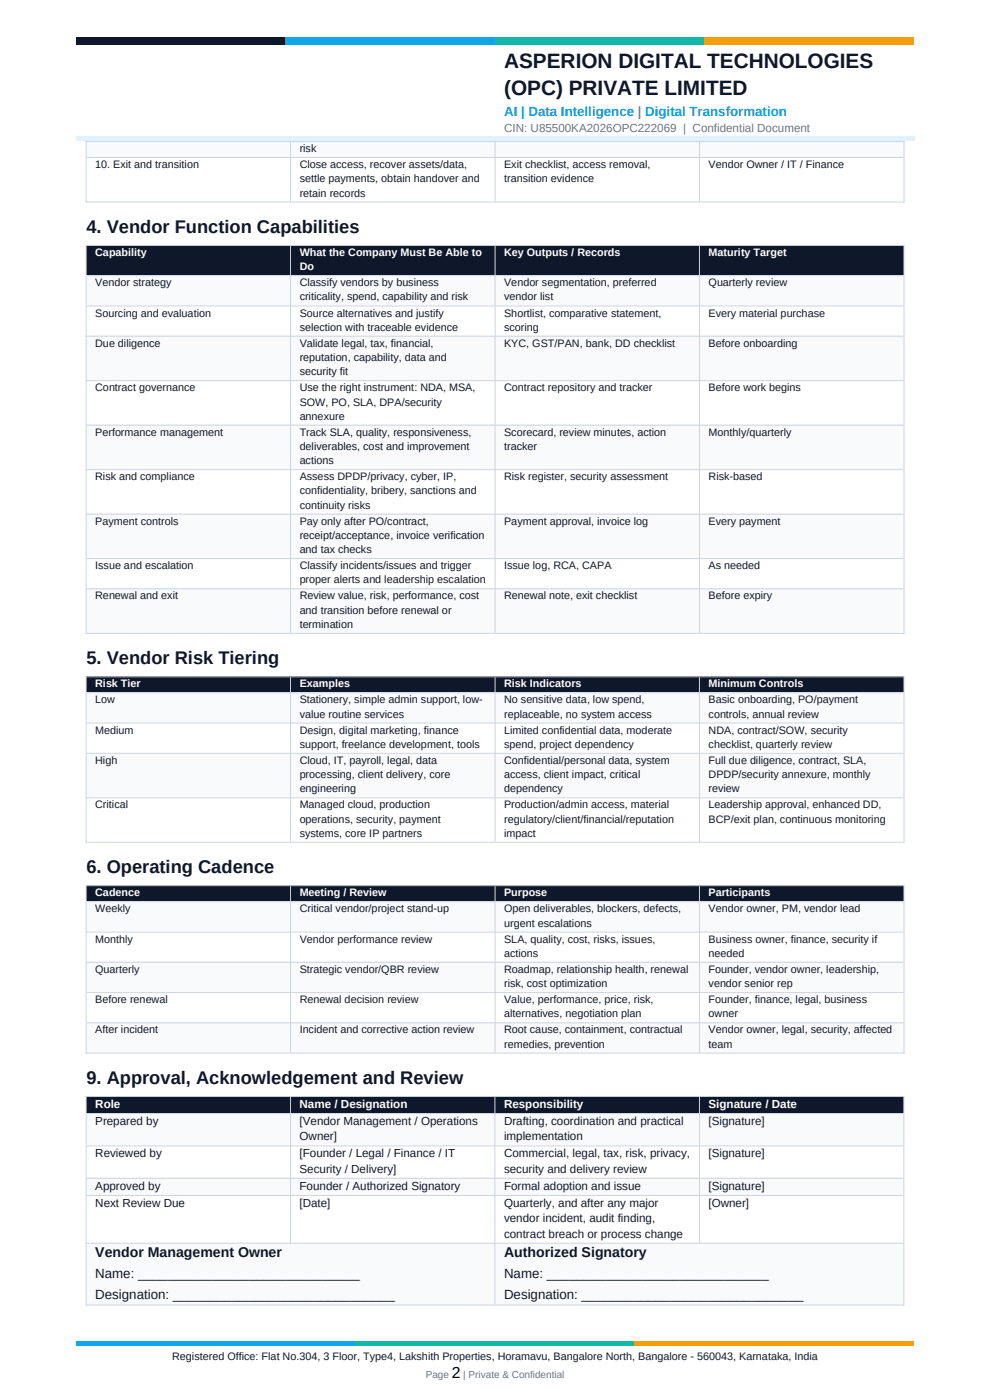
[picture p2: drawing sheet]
<svg xmlns="http://www.w3.org/2000/svg" width="210mm" height="297mm" viewBox="0 0 210 297" stroke-linecap="round" stroke-linejoin="round" font-family="sans-serif">
<defs><g id="words">
<g font-size="4.4" fill="#0f172a">
<text x="106.9" y="14.4">ASPERION DIGITAL TECHNOLOGIES</text>
<text x="106.9" y="20.2">(OPC) PRIVATE LIMITED</text>
</g>
<g font-size="3.9" fill="#0f172a">
<text x="18.3" y="49.4">4. Vendor Function Capabilities</text>
<text x="18.3" y="140.9">5. Vendor Risk Tiering</text>
<text x="18.3" y="185.2">6. Operating Cadence</text>
<text x="18.3" y="230">9. Approval, Acknowledgement and Review</text>
</g>
<text font-size="3.4" x="95.8" y="292.4">2</text>
<g font-size="3" fill="#0f172a">
<text x="20.2" y="266.7">Vendor Management Owner</text>
<text x="106.9" y="266.7">Authorized Signatory</text>
</g>
<text font-size="2.8" fill="#0ea5e9" x="106.9" y="24.5">AI | Data Intelligence | Digital Transformation</text>
<g font-size="2.8" fill="#111827">
<text x="20.2" y="271.2">Name: ______________________________</text>
<text x="20.2" y="275.6">Designation: ______________________________</text>
<text x="106.9" y="271.2">Name: ______________________________</text>
<text x="106.9" y="275.6">Designation: ______________________________</text>
</g>
<text font-size="2.5" fill="#64748b" x="106.9" y="27.9">CIN: U85500KA2026OPC222069 | Confidential Document</text>
<g font-size="2.5" fill="#fff">
<text x="20.2" y="235">Role</text>
<text x="63.6" y="235">Name / Designation</text>
<text x="106.9" y="235">Responsibility</text>
<text x="150.3" y="235">Signature / Date</text>
</g>
<g font-size="2.5" fill="#111827">
<text x="20.2" y="238.7">Prepared by</text>
<text x="63.6" y="238.7">[Vendor Management / Operations</text>
<text x="106.9" y="238.7">Drafting, coordination and practical</text>
<text x="150.3" y="238.7">[Signature]</text>
<text x="20.2" y="245.5">Reviewed by</text>
<text x="63.6" y="241.9">Owner]</text>
<text x="63.6" y="245.5">[Founder / Legal / Finance / IT</text>
<text x="106.9" y="241.9">implementation</text>
<text x="106.9" y="245.5">Commercial, legal, tax, risk, privacy,</text>
<text x="150.3" y="245.5">[Signature]</text>
<text x="63.6" y="248.8">Security / Delivery]</text>
<text x="106.9" y="248.8">security and delivery review</text>
<text x="20.2" y="252.4">Approved by</text>
<text x="20.2" y="256">Next Review Due</text>
<text x="63.6" y="252.4">Founder / Authorized Signatory</text>
<text x="63.6" y="256">[Date]</text>
<text x="106.9" y="252.4">Formal adoption and issue</text>
<text x="106.9" y="256">Quarterly, and after any major</text>
<text x="150.3" y="252.4">[Signature]</text>
<text x="150.3" y="256">[Owner]</text>
<text x="106.9" y="259.3">vendor incident, audit finding,</text>
<text x="106.9" y="262.6">contract breach or process change</text>
</g>
<g font-size="2.3" fill="#111827">
<text x="20.2" y="35.7">10. Exit and transition</text>
<text x="63.6" y="32.3">risk</text>
<text x="63.6" y="35.7">Close access, recover assets/data,</text>
<text x="106.9" y="35.7">Exit checklist, access removal,</text>
<text x="150.3" y="35.7">Vendor Owner / IT / Finance</text>
<text x="63.6" y="38.7">settle payments, obtain handover and</text>
<text x="63.6" y="41.7">retain records</text>
<text x="106.9" y="38.7">transition evidence</text>
<text x="20.2" y="60.7">Vendor strategy</text>
<text x="63.6" y="60.7">Classify vendors by business</text>
<text x="63.6" y="63.7">criticality, spend, capability and risk</text>
<text x="106.9" y="60.7">Vendor segmentation, preferred</text>
<text x="106.9" y="63.7">vendor list</text>
<text x="150.3" y="60.7">Quarterly review</text>
<text x="20.2" y="67.2">Sourcing and evaluation</text>
<text x="63.6" y="67.2">Source alternatives and justify</text>
<text x="63.6" y="70.2">selection with traceable evidence</text>
<text x="106.9" y="67.2">Shortlist, comparative statement,</text>
<text x="106.9" y="70.2">scoring</text>
<text x="150.3" y="67.2">Every material purchase</text>
<text x="20.2" y="73.6">Due diligence</text>
<text x="63.6" y="73.6">Validate legal, tax, financial,</text>
<text x="63.6" y="76.6">reputation, capability, data and</text>
<text x="106.9" y="73.6">KYC, GST/PAN, bank, DD checklist</text>
<text x="150.3" y="73.6">Before onboarding</text>
<text x="20.2" y="83">Contract governance</text>
<text x="63.6" y="79.6">security fit</text>
<text x="63.6" y="83">Use the right instrument: NDA, MSA,</text>
<text x="106.9" y="83">Contract repository and tracker</text>
<text x="150.3" y="83">Before work begins</text>
<text x="63.6" y="86">SOW, PO, SLA, DPA/security</text>
<text x="63.6" y="89">annexure</text>
<text x="20.2" y="92.4">Performance management</text>
<text x="63.6" y="92.4">Track SLA, quality, responsiveness,</text>
<text x="63.6" y="95.5">deliverables, cost and improvement</text>
<text x="106.9" y="92.4">Scorecard, review minutes, action</text>
<text x="106.9" y="95.5">tracker</text>
<text x="150.3" y="92.4">Monthly/quarterly</text>
<text x="20.2" y="101.9">Risk and compliance</text>
<text x="63.6" y="98.5">actions</text>
<text x="63.6" y="101.9">Assess DPDP/privacy, cyber, IP,</text>
<text x="106.9" y="101.9">Risk register, security assessment</text>
<text x="150.3" y="101.9">Risk-based</text>
<text x="63.6" y="104.9">confidentiality, bribery, sanctions and</text>
<text x="63.6" y="107.9">continuity risks</text>
<text x="20.2" y="111.3">Payment controls</text>
<text x="63.6" y="111.3">Pay only after PO/contract,</text>
<text x="106.9" y="111.3">Payment approval, invoice log</text>
<text x="150.3" y="111.3">Every payment</text>
<text x="63.6" y="114.3">receipt/acceptance, invoice verification</text>
<text x="63.6" y="117.4">and tax checks</text>
<text x="20.2" y="120.8">Issue and escalation</text>
<text x="63.6" y="120.8">Classify incidents/issues and trigger</text>
<text x="63.6" y="123.8">proper alerts and leadership escalation</text>
<text x="106.9" y="120.8">Issue log, RCA, CAPA</text>
<text x="150.3" y="120.8">As needed</text>
<text x="20.2" y="127.2">Renewal and exit</text>
<text x="63.6" y="127.2">Review value, risk, performance, cost</text>
<text x="63.6" y="130.2">and transition before renewal or</text>
<text x="106.9" y="127.2">Renewal note, exit checklist</text>
<text x="150.3" y="127.2">Before expiry</text>
<text x="63.6" y="133.2">termination</text>
<text x="20.2" y="149.2">Low</text>
<text x="63.6" y="149.2">Stationery, simple admin support, low-</text>
<text x="106.9" y="149.2">No sensitive data, low spend,</text>
<text x="150.3" y="149.2">Basic onboarding, PO/payment</text>
<text x="20.2" y="155.6">Medium</text>
<text x="63.6" y="152.2">value routine services</text>
<text x="63.6" y="155.6">Design, digital marketing, finance</text>
<text x="106.9" y="152.2">replaceable, no system access</text>
<text x="106.9" y="155.6">Limited confidential data, moderate</text>
<text x="150.3" y="152.2">controls, annual review</text>
<text x="150.3" y="155.6">NDA, contract/SOW, security</text>
<text x="63.6" y="158.7">support, freelance development, tools</text>
<text x="106.9" y="158.7">spend, project dependency</text>
<text x="150.3" y="158.7">checklist, quarterly review</text>
<text x="20.2" y="162.1">High</text>
<text x="63.6" y="162.1">Cloud, IT, payroll, legal, data</text>
<text x="63.6" y="165.1">processing, client delivery, core</text>
<text x="106.9" y="162.1">Confidential/personal data, system</text>
<text x="106.9" y="165.1">access, client impact, critical</text>
<text x="150.3" y="162.1">Full due diligence, contract, SLA,</text>
<text x="150.3" y="165.1">DPDP/security annexure, monthly</text>
<text x="20.2" y="171.5">Critical</text>
<text x="63.6" y="168.1">engineering</text>
<text x="63.6" y="171.5">Managed cloud, production</text>
<text x="106.9" y="168.1">dependency</text>
<text x="106.9" y="171.5">Production/admin access, material</text>
<text x="150.3" y="168.1">review</text>
<text x="150.3" y="171.5">Leadership approval, enhanced DD,</text>
<text x="63.6" y="174.5">operations, security, payment</text>
<text x="63.6" y="177.5">systems, core IP partners</text>
<text x="106.9" y="174.5">regulatory/client/financial/reputation</text>
<text x="106.9" y="177.5">impact</text>
<text x="150.3" y="174.5">BCP/exit plan, continuous monitoring</text>
<text x="20.2" y="193.6">Weekly</text>
<text x="63.6" y="193.6">Critical vendor/project stand-up</text>
<text x="106.9" y="193.6">Open deliverables, blockers, defects,</text>
<text x="106.9" y="196.6">urgent escalations</text>
<text x="150.3" y="193.6">Vendor owner, PM, vendor lead</text>
<text x="20.2" y="200">Monthly</text>
<text x="63.6" y="200">Vendor performance review</text>
<text x="106.9" y="200">SLA, quality, cost, risks, issues,</text>
<text x="106.9" y="203">actions</text>
<text x="150.3" y="200">Business owner, finance, security if</text>
<text x="150.3" y="203">needed</text>
<text x="20.2" y="206.4">Quarterly</text>
<text x="63.6" y="206.4">Strategic vendor/QBR review</text>
<text x="106.9" y="206.4">Roadmap, relationship health, renewal</text>
<text x="106.9" y="209.4">risk, cost optimization</text>
<text x="150.3" y="206.4">Founder, vendor owner, leadership,</text>
<text x="150.3" y="209.4">vendor senior rep</text>
<text x="20.2" y="212.8">Before renewal</text>
<text x="63.6" y="212.8">Renewal decision review</text>
<text x="106.9" y="212.8">Value, performance, price, risk,</text>
<text x="106.9" y="215.8">alternatives, negotiation plan</text>
<text x="150.3" y="212.8">Founder, finance, legal, business</text>
<text x="150.3" y="215.8">owner</text>
<text x="20.2" y="219.2">After incident</text>
<text x="63.6" y="219.2">Incident and corrective action review</text>
<text x="106.9" y="219.2">Root cause, containment, contractual</text>
<text x="150.3" y="219.2">Vendor owner, legal, security, affected</text>
<text x="106.9" y="222.3">remedies, prevention</text>
<text x="150.3" y="222.3">team</text>
<text x="36.5" y="288.4">Registered Office: Flat No.304, 3 Floor, Type4, Lakshith Properties, Horamavu, Bangalore North, Bangalore - 560043, Karnataka, India</text>
</g>
<g font-size="2.3" fill="#fff">
<text x="20.2" y="54.3">Capability</text>
<text x="63.6" y="54.3">What the Company Must Be Able to</text>
<text x="63.6" y="57.3">Do</text>
<text x="106.9" y="54.3">Key Outputs / Records</text>
<text x="150.3" y="54.3">Maturity Target</text>
<text x="20.2" y="145.8">Risk Tier</text>
<text x="63.6" y="145.8">Examples</text>
<text x="106.9" y="145.8">Risk Indicators</text>
<text x="150.3" y="145.8">Minimum Controls</text>
<text x="20.2" y="190.1">Cadence</text>
<text x="63.6" y="190.1">Meeting / Review</text>
<text x="106.9" y="190.1">Purpose</text>
<text x="150.3" y="190.1">Participants</text>
</g>
<g font-size="2.1" fill="#64748b">
<text x="90.3" y="292.4">Page</text>
<text x="98.3" y="292.4">| Private &amp; Confidential</text>
</g>
</g></defs>
<path d="M16.1 7.9h44.5v1.6h-44.5z" fill-rule="evenodd" fill="#0f172a"/>
<path d="M60.6 7.9h44.4v1.6h-44.4z" fill-rule="evenodd" fill="#0ea5e9"/>
<path d="M105 7.9h44.5v1.6h-44.5z" fill-rule="evenodd" fill="#14b8a6"/>
<path d="M149.5 7.9h44.4v1.6h-44.4z" fill-rule="evenodd" fill="#f59e0b"/>
<path d="M16.1 29h177.8v.9h-177.8z" fill-rule="evenodd" fill="#e0f2fe"/>
<g fill="#f8fafc">
<path d="M18.3 29.9h43.3v3.4h-43.3z" fill-rule="evenodd"/>
<path d="M61.6 29.9h43.4v3.4h-43.4z" fill-rule="evenodd"/>
<path d="M105 29.9h43.4v3.4h-43.4z" fill-rule="evenodd"/>
<path d="M148.4 29.9h43.4v3.4h-43.4z" fill-rule="evenodd"/>
</g>
<g fill="#fff">
<path d="M18.3 33.3h43.3v9.4h-43.3z" fill-rule="evenodd"/>
<path d="M61.6 33.3h43.4v9.4h-43.4z" fill-rule="evenodd"/>
<path d="M105 33.3h43.4v9.4h-43.4z" fill-rule="evenodd"/>
<path d="M148.4 33.3h43.4v9.4h-43.4z" fill-rule="evenodd"/>
</g>
<g fill="#0f172a">
<path d="M18.3 52h43.3v6.4h-43.3z" fill-rule="evenodd"/>
<path d="M61.6 52h43.4v6.4h-43.4z" fill-rule="evenodd"/>
<path d="M105 52h43.4v6.4h-43.4z" fill-rule="evenodd"/>
<path d="M148.4 52h43.4v6.4h-43.4z" fill-rule="evenodd"/>
</g>
<g fill="#f8fafc">
<path d="M18.3 58.4h43.3v6.4h-43.3z" fill-rule="evenodd"/>
<path d="M61.6 58.4h43.4v6.4h-43.4z" fill-rule="evenodd"/>
<path d="M105 58.4h43.4v6.4h-43.4z" fill-rule="evenodd"/>
<path d="M148.4 58.4h43.4v6.4h-43.4z" fill-rule="evenodd"/>
</g>
<g fill="#fff">
<path d="M18.3 64.8h43.3v6.4h-43.3z" fill-rule="evenodd"/>
<path d="M61.6 64.8h43.4v6.4h-43.4z" fill-rule="evenodd"/>
<path d="M105 64.8h43.4v6.4h-43.4z" fill-rule="evenodd"/>
<path d="M148.4 64.8h43.4v6.4h-43.4z" fill-rule="evenodd"/>
</g>
<g fill="#f8fafc">
<path d="M18.3 71.2h43.3v9.4h-43.3z" fill-rule="evenodd"/>
<path d="M61.6 71.2h43.4v9.4h-43.4z" fill-rule="evenodd"/>
<path d="M105 71.2h43.4v9.4h-43.4z" fill-rule="evenodd"/>
<path d="M148.4 71.2h43.4v9.4h-43.4z" fill-rule="evenodd"/>
</g>
<g fill="#fff">
<path d="M18.3 80.6h43.3v9.5h-43.3z" fill-rule="evenodd"/>
<path d="M61.6 80.6h43.4v9.5h-43.4z" fill-rule="evenodd"/>
<path d="M105 80.6h43.4v9.5h-43.4z" fill-rule="evenodd"/>
<path d="M148.4 80.6h43.4v9.5h-43.4z" fill-rule="evenodd"/>
</g>
<g fill="#f8fafc">
<path d="M18.3 90.1h43.3v9.4h-43.3z" fill-rule="evenodd"/>
<path d="M61.6 90.1h43.4v9.4h-43.4z" fill-rule="evenodd"/>
<path d="M105 90.1h43.4v9.4h-43.4z" fill-rule="evenodd"/>
<path d="M148.4 90.1h43.4v9.4h-43.4z" fill-rule="evenodd"/>
</g>
<g fill="#fff">
<path d="M18.3 99.5h43.3v9.5h-43.3z" fill-rule="evenodd"/>
<path d="M61.6 99.5h43.4v9.5h-43.4z" fill-rule="evenodd"/>
<path d="M105 99.5h43.4v9.5h-43.4z" fill-rule="evenodd"/>
<path d="M148.4 99.5h43.4v9.5h-43.4z" fill-rule="evenodd"/>
</g>
<g fill="#f8fafc">
<path d="M18.3 109h43.3v9.4h-43.3z" fill-rule="evenodd"/>
<path d="M61.6 109h43.4v9.4h-43.4z" fill-rule="evenodd"/>
<path d="M105 109h43.4v9.4h-43.4z" fill-rule="evenodd"/>
<path d="M148.4 109h43.4v9.4h-43.4z" fill-rule="evenodd"/>
</g>
<g fill="#fff">
<path d="M18.3 118.4h43.3v6.4h-43.3z" fill-rule="evenodd"/>
<path d="M61.6 118.4h43.4v6.4h-43.4z" fill-rule="evenodd"/>
<path d="M105 118.4h43.4v6.4h-43.4z" fill-rule="evenodd"/>
<path d="M148.4 118.4h43.4v6.4h-43.4z" fill-rule="evenodd"/>
</g>
<g fill="#f8fafc">
<path d="M18.3 124.8h43.3v9.4h-43.3z" fill-rule="evenodd"/>
<path d="M61.6 124.8h43.4v9.4h-43.4z" fill-rule="evenodd"/>
<path d="M105 124.8h43.4v9.4h-43.4z" fill-rule="evenodd"/>
<path d="M148.4 124.8h43.4v9.4h-43.4z" fill-rule="evenodd"/>
</g>
<g fill="#0f172a">
<path d="M18.3 143.5h43.3v3.3h-43.3z" fill-rule="evenodd"/>
<path d="M61.6 143.5h43.4v3.3h-43.4z" fill-rule="evenodd"/>
<path d="M105 143.5h43.4v3.3h-43.4z" fill-rule="evenodd"/>
<path d="M148.4 143.5h43.4v3.3h-43.4z" fill-rule="evenodd"/>
</g>
<g fill="#f8fafc">
<path d="M18.3 146.9h43.3v6.4h-43.3z" fill-rule="evenodd"/>
<path d="M61.6 146.9h43.4v6.4h-43.4z" fill-rule="evenodd"/>
<path d="M105 146.9h43.4v6.4h-43.4z" fill-rule="evenodd"/>
<path d="M148.4 146.9h43.4v6.4h-43.4z" fill-rule="evenodd"/>
</g>
<g fill="#fff">
<path d="M18.3 153.3h43.3v6.4h-43.3z" fill-rule="evenodd"/>
<path d="M61.6 153.3h43.4v6.4h-43.4z" fill-rule="evenodd"/>
<path d="M105 153.3h43.4v6.4h-43.4z" fill-rule="evenodd"/>
<path d="M148.4 153.3h43.4v6.4h-43.4z" fill-rule="evenodd"/>
</g>
<g fill="#f8fafc">
<path d="M18.3 159.7h43.3v9.4h-43.3z" fill-rule="evenodd"/>
<path d="M61.6 159.7h43.4v9.4h-43.4z" fill-rule="evenodd"/>
<path d="M105 159.7h43.4v9.4h-43.4z" fill-rule="evenodd"/>
<path d="M148.4 159.7h43.4v9.4h-43.4z" fill-rule="evenodd"/>
</g>
<g fill="#fff">
<path d="M18.3 169.2h43.3v9.4h-43.3z" fill-rule="evenodd"/>
<path d="M61.6 169.2h43.4v9.4h-43.4z" fill-rule="evenodd"/>
<path d="M105 169.2h43.4v9.4h-43.4z" fill-rule="evenodd"/>
<path d="M148.4 169.2h43.4v9.4h-43.4z" fill-rule="evenodd"/>
</g>
<g fill="#0f172a">
<path d="M18.3 187.8h43.3v3.4h-43.3z" fill-rule="evenodd"/>
<path d="M61.6 187.8h43.4v3.4h-43.4z" fill-rule="evenodd"/>
<path d="M105 187.8h43.4v3.4h-43.4z" fill-rule="evenodd"/>
<path d="M148.4 187.8h43.4v3.4h-43.4z" fill-rule="evenodd"/>
</g>
<g fill="#f8fafc">
<path d="M18.3 191.2h43.3v6.4h-43.3z" fill-rule="evenodd"/>
<path d="M61.6 191.2h43.4v6.4h-43.4z" fill-rule="evenodd"/>
<path d="M105 191.2h43.4v6.4h-43.4z" fill-rule="evenodd"/>
<path d="M148.4 191.2h43.4v6.4h-43.4z" fill-rule="evenodd"/>
</g>
<g fill="#fff">
<path d="M18.3 197.6h43.3v6.4h-43.3z" fill-rule="evenodd"/>
<path d="M61.6 197.6h43.4v6.4h-43.4z" fill-rule="evenodd"/>
<path d="M105 197.6h43.4v6.4h-43.4z" fill-rule="evenodd"/>
<path d="M148.4 197.6h43.4v6.4h-43.4z" fill-rule="evenodd"/>
</g>
<g fill="#f8fafc">
<path d="M18.3 204h43.3v6.4h-43.3z" fill-rule="evenodd"/>
<path d="M61.6 204h43.4v6.4h-43.4z" fill-rule="evenodd"/>
<path d="M105 204h43.4v6.4h-43.4z" fill-rule="evenodd"/>
<path d="M148.4 204h43.4v6.4h-43.4z" fill-rule="evenodd"/>
</g>
<g fill="#fff">
<path d="M18.3 210.5h43.3v6.4h-43.3z" fill-rule="evenodd"/>
<path d="M61.6 210.5h43.4v6.4h-43.4z" fill-rule="evenodd"/>
<path d="M105 210.5h43.4v6.4h-43.4z" fill-rule="evenodd"/>
<path d="M148.4 210.5h43.4v6.4h-43.4z" fill-rule="evenodd"/>
</g>
<g fill="#f8fafc">
<path d="M18.3 216.9h43.3v6.4h-43.3z" fill-rule="evenodd"/>
<path d="M61.6 216.9h43.4v6.4h-43.4z" fill-rule="evenodd"/>
<path d="M105 216.9h43.4v6.4h-43.4z" fill-rule="evenodd"/>
<path d="M148.4 216.9h43.4v6.4h-43.4z" fill-rule="evenodd"/>
</g>
<g fill="#0f172a">
<path d="M18.3 232.5h43.3v3.6h-43.3z" fill-rule="evenodd"/>
<path d="M61.6 232.5h43.4v3.6h-43.4z" fill-rule="evenodd"/>
<path d="M105 232.5h43.4v3.6h-43.4z" fill-rule="evenodd"/>
<path d="M148.4 232.5h43.3v3.6h-43.3z" fill-rule="evenodd"/>
</g>
<g fill="#f8fafc">
<path d="M18.3 236.1h43.3v6.9h-43.3z" fill-rule="evenodd"/>
<path d="M61.6 236.1h43.4v6.9h-43.4z" fill-rule="evenodd"/>
<path d="M105 236.1h43.4v6.9h-43.4z" fill-rule="evenodd"/>
<path d="M148.4 236.1h43.3v6.9h-43.3z" fill-rule="evenodd"/>
</g>
<g fill="#fff">
<path d="M18.3 243h43.3v6.9h-43.3z" fill-rule="evenodd"/>
<path d="M61.6 243h43.4v6.9h-43.4z" fill-rule="evenodd"/>
<path d="M105 243h43.4v6.9h-43.4z" fill-rule="evenodd"/>
<path d="M148.4 243h43.3v6.9h-43.3z" fill-rule="evenodd"/>
</g>
<g fill="#f8fafc">
<path d="M18.3 249.9h43.3v3.6h-43.3z" fill-rule="evenodd"/>
<path d="M61.6 249.9h43.4v3.6h-43.4z" fill-rule="evenodd"/>
<path d="M105 249.9h43.4v3.6h-43.4z" fill-rule="evenodd"/>
<path d="M148.4 249.9h43.3v3.6h-43.3z" fill-rule="evenodd"/>
</g>
<g fill="#fff">
<path d="M18.3 253.5h43.3v10.1h-43.3z" fill-rule="evenodd"/>
<path d="M61.6 253.5h43.4v10.1h-43.4z" fill-rule="evenodd"/>
<path d="M105 253.5h43.4v10.1h-43.4z" fill-rule="evenodd"/>
<path d="M148.4 253.5h43.3v10.1h-43.3z" fill-rule="evenodd"/>
</g>
<g fill="#f8fafc">
<path d="M18.3 263.6h86.7v13.1h-86.7z" fill-rule="evenodd"/>
<path d="M105 263.6h86.7v13.1h-86.7z" fill-rule="evenodd"/>
</g>
<path d="M16.1 284.6h59.3v1h-59.3z" fill-rule="evenodd" fill="#0ea5e9"/>
<path d="M75.4 284.6h59.2v1h-59.2z" fill-rule="evenodd" fill="#14b8a6"/>
<path d="M134.7 284.6h59.2v1h-59.2z" fill-rule="evenodd" fill="#f59e0b"/>
<path d="M16.1 7.9h44.5v1.6h-44.5z" fill-rule="evenodd" fill="#0f172a"/>
<path d="M60.6 7.9h44.4v1.6h-44.4z" fill-rule="evenodd" fill="#0ea5e9"/>
<path d="M105 7.9h44.5v1.6h-44.5z" fill-rule="evenodd" fill="#14b8a6"/>
<path d="M149.5 7.9h44.4v1.6h-44.4z" fill-rule="evenodd" fill="#f59e0b"/>
<path d="M16.1 29h177.8v.9h-177.8z" fill-rule="evenodd" fill="#e0f2fe"/>
<path d="M16.1 284.6h59.3v1h-59.3z" fill-rule="evenodd" fill="#0ea5e9"/>
<path d="M75.4 284.6h59.2v1h-59.2z" fill-rule="evenodd" fill="#14b8a6"/>
<path d="M134.7 284.6h59.2v1h-59.2z" fill-rule="evenodd" fill="#f59e0b"/>
<g fill="#f8fafc">
<path d="M18.3 29.9h43.3v3.4h-43.3z" fill-rule="evenodd"/>
<path d="M61.6 29.9h43.4v3.4h-43.4z" fill-rule="evenodd"/>
<path d="M105 29.9h43.4v3.4h-43.4z" fill-rule="evenodd"/>
<path d="M148.4 29.9h43.4v3.4h-43.4z" fill-rule="evenodd"/>
</g>
<g fill="#fff">
<path d="M18.3 33.3h43.3v9.4h-43.3z" fill-rule="evenodd"/>
<path d="M61.6 33.3h43.4v9.4h-43.4z" fill-rule="evenodd"/>
<path d="M105 33.3h43.4v9.4h-43.4z" fill-rule="evenodd"/>
<path d="M148.4 33.3h43.4v9.4h-43.4z" fill-rule="evenodd"/>
</g>
<g fill="#0f172a">
<path d="M18.3 52h43.3v6.4h-43.3z" fill-rule="evenodd"/>
<path d="M61.6 52h43.4v6.4h-43.4z" fill-rule="evenodd"/>
<path d="M105 52h43.4v6.4h-43.4z" fill-rule="evenodd"/>
<path d="M148.4 52h43.4v6.4h-43.4z" fill-rule="evenodd"/>
</g>
<g fill="#f8fafc">
<path d="M18.3 58.4h43.3v6.4h-43.3z" fill-rule="evenodd"/>
<path d="M61.6 58.4h43.4v6.4h-43.4z" fill-rule="evenodd"/>
<path d="M105 58.4h43.4v6.4h-43.4z" fill-rule="evenodd"/>
<path d="M148.4 58.4h43.4v6.4h-43.4z" fill-rule="evenodd"/>
</g>
<g fill="#fff">
<path d="M18.3 64.8h43.3v6.4h-43.3z" fill-rule="evenodd"/>
<path d="M61.6 64.8h43.4v6.4h-43.4z" fill-rule="evenodd"/>
<path d="M105 64.8h43.4v6.4h-43.4z" fill-rule="evenodd"/>
<path d="M148.4 64.8h43.4v6.4h-43.4z" fill-rule="evenodd"/>
</g>
<g fill="#f8fafc">
<path d="M18.3 71.2h43.3v9.4h-43.3z" fill-rule="evenodd"/>
<path d="M61.6 71.2h43.4v9.4h-43.4z" fill-rule="evenodd"/>
<path d="M105 71.2h43.4v9.4h-43.4z" fill-rule="evenodd"/>
<path d="M148.4 71.2h43.4v9.4h-43.4z" fill-rule="evenodd"/>
</g>
<g fill="#fff">
<path d="M18.3 80.6h43.3v9.5h-43.3z" fill-rule="evenodd"/>
<path d="M61.6 80.6h43.4v9.5h-43.4z" fill-rule="evenodd"/>
<path d="M105 80.6h43.4v9.5h-43.4z" fill-rule="evenodd"/>
<path d="M148.4 80.6h43.4v9.5h-43.4z" fill-rule="evenodd"/>
</g>
<g fill="#f8fafc">
<path d="M18.3 90.1h43.3v9.4h-43.3z" fill-rule="evenodd"/>
<path d="M61.6 90.1h43.4v9.4h-43.4z" fill-rule="evenodd"/>
<path d="M105 90.1h43.4v9.4h-43.4z" fill-rule="evenodd"/>
<path d="M148.4 90.1h43.4v9.4h-43.4z" fill-rule="evenodd"/>
</g>
<g fill="#fff">
<path d="M18.3 99.5h43.3v9.5h-43.3z" fill-rule="evenodd"/>
<path d="M61.6 99.5h43.4v9.5h-43.4z" fill-rule="evenodd"/>
<path d="M105 99.5h43.4v9.5h-43.4z" fill-rule="evenodd"/>
<path d="M148.4 99.5h43.4v9.5h-43.4z" fill-rule="evenodd"/>
</g>
<g fill="#f8fafc">
<path d="M18.3 109h43.3v9.4h-43.3z" fill-rule="evenodd"/>
<path d="M61.6 109h43.4v9.4h-43.4z" fill-rule="evenodd"/>
<path d="M105 109h43.4v9.4h-43.4z" fill-rule="evenodd"/>
<path d="M148.4 109h43.4v9.4h-43.4z" fill-rule="evenodd"/>
</g>
<g fill="#fff">
<path d="M18.3 118.4h43.3v6.4h-43.3z" fill-rule="evenodd"/>
<path d="M61.6 118.4h43.4v6.4h-43.4z" fill-rule="evenodd"/>
<path d="M105 118.4h43.4v6.4h-43.4z" fill-rule="evenodd"/>
<path d="M148.4 118.4h43.4v6.4h-43.4z" fill-rule="evenodd"/>
</g>
<g fill="#f8fafc">
<path d="M18.3 124.8h43.3v9.4h-43.3z" fill-rule="evenodd"/>
<path d="M61.6 124.8h43.4v9.4h-43.4z" fill-rule="evenodd"/>
<path d="M105 124.8h43.4v9.4h-43.4z" fill-rule="evenodd"/>
<path d="M148.4 124.8h43.4v9.4h-43.4z" fill-rule="evenodd"/>
</g>
<g fill="#0f172a">
<path d="M18.3 143.5h43.3v3.3h-43.3z" fill-rule="evenodd"/>
<path d="M61.6 143.5h43.4v3.3h-43.4z" fill-rule="evenodd"/>
<path d="M105 143.5h43.4v3.3h-43.4z" fill-rule="evenodd"/>
<path d="M148.4 143.5h43.4v3.3h-43.4z" fill-rule="evenodd"/>
</g>
<g fill="#f8fafc">
<path d="M18.3 146.9h43.3v6.4h-43.3z" fill-rule="evenodd"/>
<path d="M61.6 146.9h43.4v6.4h-43.4z" fill-rule="evenodd"/>
<path d="M105 146.9h43.4v6.4h-43.4z" fill-rule="evenodd"/>
<path d="M148.4 146.9h43.4v6.4h-43.4z" fill-rule="evenodd"/>
</g>
<g fill="#fff">
<path d="M18.3 153.3h43.3v6.4h-43.3z" fill-rule="evenodd"/>
<path d="M61.6 153.3h43.4v6.4h-43.4z" fill-rule="evenodd"/>
<path d="M105 153.3h43.4v6.4h-43.4z" fill-rule="evenodd"/>
<path d="M148.4 153.3h43.4v6.4h-43.4z" fill-rule="evenodd"/>
</g>
<g fill="#f8fafc">
<path d="M18.3 159.7h43.3v9.4h-43.3z" fill-rule="evenodd"/>
<path d="M61.6 159.7h43.4v9.4h-43.4z" fill-rule="evenodd"/>
<path d="M105 159.7h43.4v9.4h-43.4z" fill-rule="evenodd"/>
<path d="M148.4 159.7h43.4v9.4h-43.4z" fill-rule="evenodd"/>
</g>
<g fill="#fff">
<path d="M18.3 169.2h43.3v9.4h-43.3z" fill-rule="evenodd"/>
<path d="M61.6 169.2h43.4v9.4h-43.4z" fill-rule="evenodd"/>
<path d="M105 169.2h43.4v9.4h-43.4z" fill-rule="evenodd"/>
<path d="M148.4 169.2h43.4v9.4h-43.4z" fill-rule="evenodd"/>
</g>
<g fill="#0f172a">
<path d="M18.3 187.8h43.3v3.4h-43.3z" fill-rule="evenodd"/>
<path d="M61.6 187.8h43.4v3.4h-43.4z" fill-rule="evenodd"/>
<path d="M105 187.8h43.4v3.4h-43.4z" fill-rule="evenodd"/>
<path d="M148.4 187.8h43.4v3.4h-43.4z" fill-rule="evenodd"/>
</g>
<g fill="#f8fafc">
<path d="M18.3 191.2h43.3v6.4h-43.3z" fill-rule="evenodd"/>
<path d="M61.6 191.2h43.4v6.4h-43.4z" fill-rule="evenodd"/>
<path d="M105 191.2h43.4v6.4h-43.4z" fill-rule="evenodd"/>
<path d="M148.4 191.2h43.4v6.4h-43.4z" fill-rule="evenodd"/>
</g>
<g fill="#fff">
<path d="M18.3 197.6h43.3v6.4h-43.3z" fill-rule="evenodd"/>
<path d="M61.6 197.6h43.4v6.4h-43.4z" fill-rule="evenodd"/>
<path d="M105 197.6h43.4v6.4h-43.4z" fill-rule="evenodd"/>
<path d="M148.4 197.6h43.4v6.4h-43.4z" fill-rule="evenodd"/>
</g>
<g fill="#f8fafc">
<path d="M18.3 204h43.3v6.4h-43.3z" fill-rule="evenodd"/>
<path d="M61.6 204h43.4v6.4h-43.4z" fill-rule="evenodd"/>
<path d="M105 204h43.4v6.4h-43.4z" fill-rule="evenodd"/>
<path d="M148.4 204h43.4v6.4h-43.4z" fill-rule="evenodd"/>
</g>
<g fill="#fff">
<path d="M18.3 210.5h43.3v6.4h-43.3z" fill-rule="evenodd"/>
<path d="M61.6 210.5h43.4v6.4h-43.4z" fill-rule="evenodd"/>
<path d="M105 210.5h43.4v6.4h-43.4z" fill-rule="evenodd"/>
<path d="M148.4 210.5h43.4v6.4h-43.4z" fill-rule="evenodd"/>
</g>
<g fill="#f8fafc">
<path d="M18.3 216.9h43.3v6.4h-43.3z" fill-rule="evenodd"/>
<path d="M61.6 216.9h43.4v6.4h-43.4z" fill-rule="evenodd"/>
<path d="M105 216.9h43.4v6.4h-43.4z" fill-rule="evenodd"/>
<path d="M148.4 216.9h43.4v6.4h-43.4z" fill-rule="evenodd"/>
</g>
<g fill="#0f172a">
<path d="M18.3 232.5h43.3v3.6h-43.3z" fill-rule="evenodd"/>
<path d="M61.6 232.5h43.4v3.6h-43.4z" fill-rule="evenodd"/>
<path d="M105 232.5h43.4v3.6h-43.4z" fill-rule="evenodd"/>
<path d="M148.4 232.5h43.3v3.6h-43.3z" fill-rule="evenodd"/>
</g>
<g fill="#f8fafc">
<path d="M18.3 236.1h43.3v6.9h-43.3z" fill-rule="evenodd"/>
<path d="M61.6 236.1h43.4v6.9h-43.4z" fill-rule="evenodd"/>
<path d="M105 236.1h43.4v6.9h-43.4z" fill-rule="evenodd"/>
<path d="M148.4 236.1h43.3v6.9h-43.3z" fill-rule="evenodd"/>
</g>
<g fill="#fff">
<path d="M18.3 243h43.3v6.9h-43.3z" fill-rule="evenodd"/>
<path d="M61.6 243h43.4v6.9h-43.4z" fill-rule="evenodd"/>
<path d="M105 243h43.4v6.9h-43.4z" fill-rule="evenodd"/>
<path d="M148.4 243h43.3v6.9h-43.3z" fill-rule="evenodd"/>
</g>
<g fill="#f8fafc">
<path d="M18.3 249.9h43.3v3.6h-43.3z" fill-rule="evenodd"/>
<path d="M61.6 249.9h43.4v3.6h-43.4z" fill-rule="evenodd"/>
<path d="M105 249.9h43.4v3.6h-43.4z" fill-rule="evenodd"/>
<path d="M148.4 249.9h43.3v3.6h-43.3z" fill-rule="evenodd"/>
</g>
<g fill="#fff">
<path d="M18.3 253.5h43.3v10.1h-43.3z" fill-rule="evenodd"/>
<path d="M61.6 253.5h43.4v10.1h-43.4z" fill-rule="evenodd"/>
<path d="M105 253.5h43.4v10.1h-43.4z" fill-rule="evenodd"/>
<path d="M148.4 253.5h43.3v10.1h-43.3z" fill-rule="evenodd"/>
</g>
<g fill="#f8fafc">
<path d="M18.3 263.6h86.7v13.1h-86.7z" fill-rule="evenodd"/>
<path d="M105 263.6h86.7v13.1h-86.7z" fill-rule="evenodd"/>
</g>
<g fill="none" stroke="#cbd5e1" stroke-width=".21">
<path d="M18.2 30h173.7M18.3 29.9v13.1M18.4 33.4h173.3M61.6 30.1v12.7M105 30.1v12.7M148.4 30.1v12.7M191.8 29.9v13.1M18.2 42.9h173.7M18.2 52.1h173.7M18.3 52v82.5M18.4 58.5h173.3M61.6 52.2v82.1"/>
<path d="M105 52.2v82.1M148.4 52.2v82.1M191.8 52v82.5M18.4 64.9h173.3M18.4 71.3h173.3M18.4 80.8h173.3M18.4 90.2h173.3M18.4 99.6h173.3M18.4 109.1h173.3M18.4 118.5h173.3M18.2 134.4h173.7M18.4 124.9h173.3"/>
<path d="M18.2 143.6h173.7M18.3 143.5v35.3M18.4 147h173.3M18.4 153.4h173.3M18.4 159.8h173.3M61.6 143.7v34.9M105 143.7v34.9M148.4 143.7v34.9M191.8 143.5v35.3M18.2 178.7h173.7M18.4 169.3h173.3M18.2 187.9h173.7"/>
<path d="M18.3 187.8v35.7M18.4 191.3h173.3M18.4 197.7h173.3M61.6 188v35.3M105 188v35.3M148.4 188v35.3M191.8 187.8v35.7M18.4 204.2h173.3M18.4 210.6h173.3M18.4 217h173.3M18.2 223.4h173.7M18.2 232.6h173.6"/>
<path d="M18.3 232.5v44.5M18.4 236.2h173.2M61.6 232.7v31.1M105 232.7v44.1M148.4 232.7v31.1M191.7 232.5v44.5M18.4 243.1h173.2M18.4 250h173.2M18.4 253.6h173.2M18.2 276.9h173.6M18.4 263.7h173.2"/>
</g>
<use href="#words"/>
</svg>
